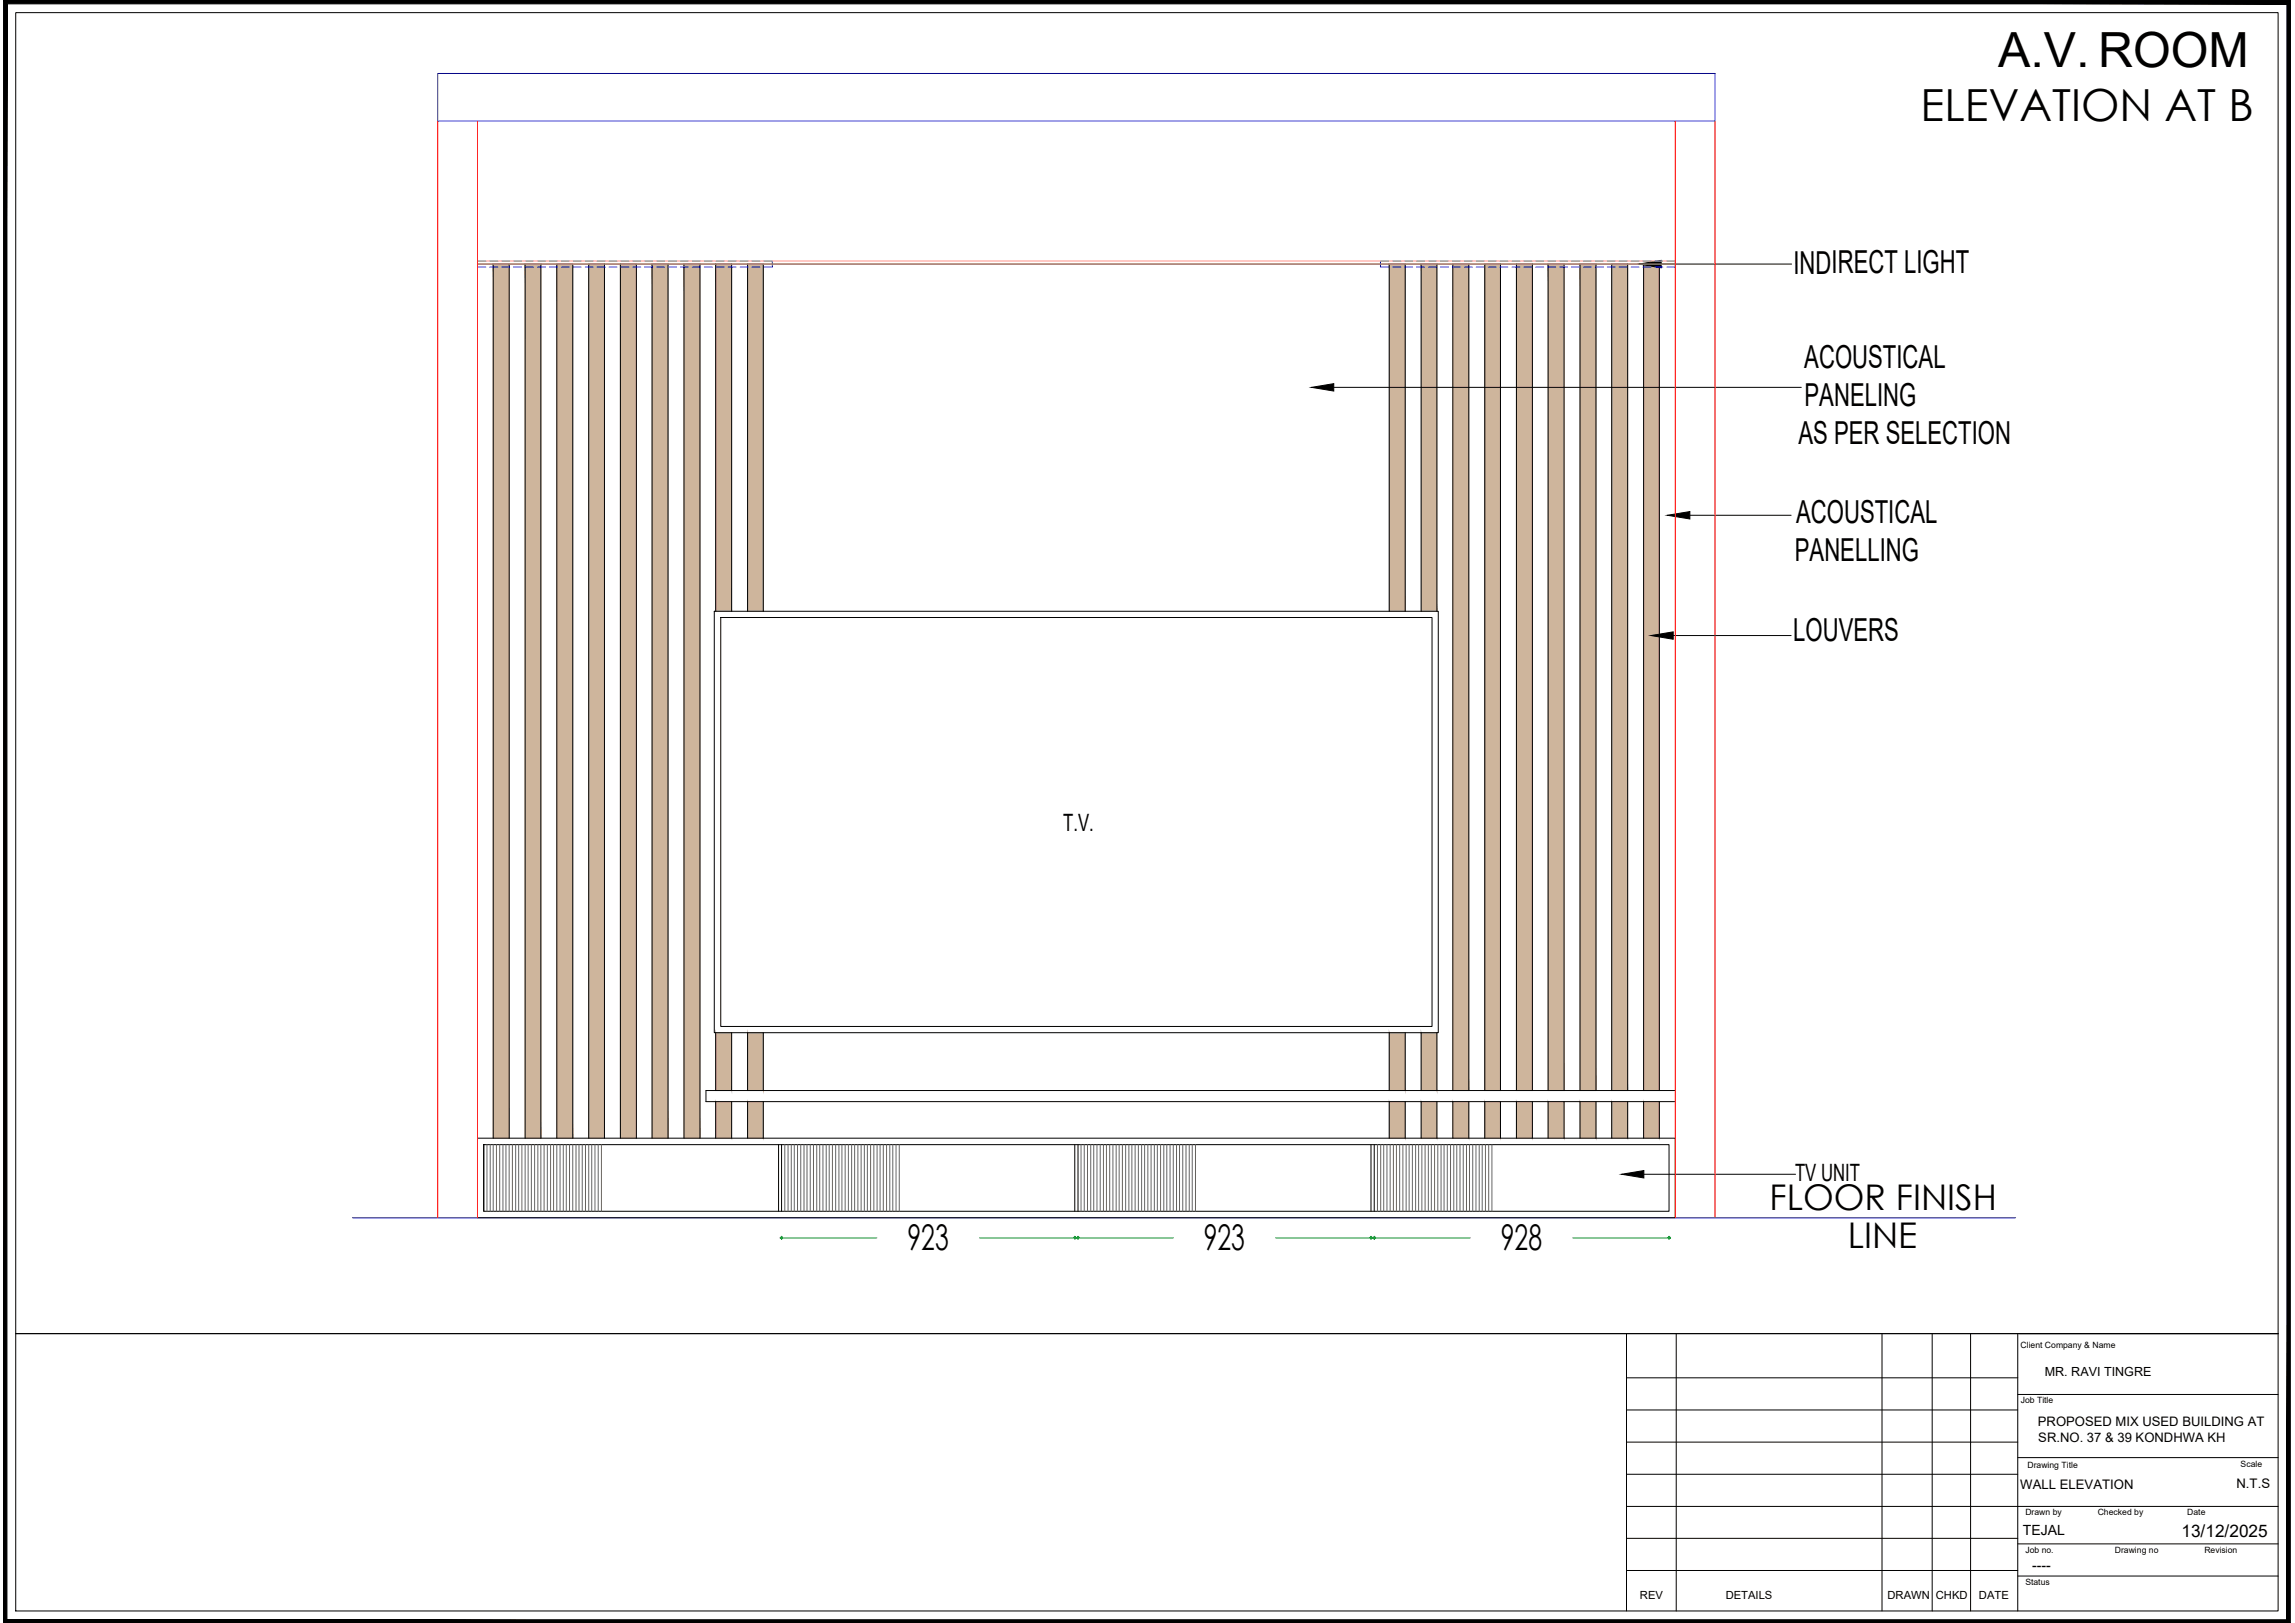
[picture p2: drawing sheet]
<svg xmlns="http://www.w3.org/2000/svg" width="420mm" height="297mm" viewBox="0 0 420 297" stroke-linecap="round" stroke-linejoin="round" font-family="sans-serif">
<defs><g id="words">
<text font-size="8.9" x="365.8" y="12.3">A.V. ROOM</text>
<text font-size="8.1" x="351.6" y="22.2">ELEVATION AT B</text>
<g font-size="6.5">
<text x="324" y="221.4">FLOOR FINISH</text>
<text x="166.2" y="228.8">923</text>
<text x="220.4" y="228.8">923</text>
<text x="274.8" y="228.8">928</text>
<text x="338.3" y="228.4">LINE</text>
</g>
<g font-size="5.8">
<text x="328.3" y="50.1">INDIRECT LIGHT</text>
<text x="330.3" y="67.4">ACOUSTICAL</text>
<text x="330.4" y="74.4">PANELING</text>
<text x="329.2" y="81.3">AS PER SELECTION</text>
<text x="328.8" y="95.7">ACOUSTICAL</text>
<text x="328.6" y="102.7">PANELLING</text>
<text x="328.3" y="117.3">LOUVERS</text>
</g>
<g font-size="4.4">
<text x="194.6" y="152">T.V.</text>
<text x="328.6" y="216.1">TV UNIT</text>
</g>
<text font-size="3.2" x="399.4" y="281.3">13/12/2025</text>
<g font-size="2.6">
<text x="370.3" y="280.9">TEJAL</text>
<text x="372" y="287.4">----</text>
</g>
<g font-size="2.4">
<text x="373.1" y="261">PROPOSED MIX USED BUILDING AT</text>
<text x="373.2" y="263.8">SR.NO. 37 &amp; 39 KONDHWA KH</text>
<text x="369.9" y="272.6">WALL ELEVATION</text>
<text x="409.4" y="272.3">N.T.S</text>
</g>
<text font-size="2.3" x="374.4" y="251.9">MR. RAVI TINGRE</text>
<g font-size="2.1">
<text x="300.2" y="292.6">REV</text>
<text x="315.9" y="292.6">DETAILS</text>
<text x="345.6" y="292.6">DRAWN</text>
<text x="354.4" y="292.6">CHKD</text>
<text x="362.3" y="292.6">DATE</text>
</g>
<g font-size="1.6">
<text x="369.9" y="246.8">Client Company &amp; Name</text>
<text x="370" y="256.8">Job Title</text>
<text x="371.2" y="268.6">Drawing Title</text>
<text x="410.2" y="268.5">Scale</text>
<text x="370.8" y="277.3">Drawn by</text>
<text x="384" y="277.3">Checked by</text>
<text x="400.4" y="277.3">Date</text>
<text x="370.8" y="284.3">Job no.</text>
<text x="387.2" y="284.3">Drawing no</text>
<text x="403.6" y="284.3">Revision</text>
<text x="370.8" y="290.1">Status</text>
</g>
</g></defs>
<!-- layer: B02 Beams and Slabs -->
<path d="M80.1 13.4h233.9v8.8h-233.9zM64.5 222.9h304.5" fill="none" stroke="#00f" stroke-width=".18"/>
<!-- layer: Y01 Hatching 01 -->
<g fill="#ceb59c" stroke="#ceb59c" stroke-width=".18">
<path d="M260.2 48.3l2.9 63.6v-63.6zM260.2 48.3l2.9 63.6h-2.9z"/>
<path d="M254.3 48.3l3 63.6v-63.6zM254.3 48.3l3 63.6h-3z"/>
<path d="M300.9 48.3l2.9 151.3v-151.3zM300.9 48.3l2.9 151.3h-2.9z"/>
<path d="M295.1 48.3l2.9 151.3v-151.3zM295.1 48.3l2.9 151.3h-2.9z"/>
<path d="M289.3 48.3l2.9 151.3v-151.3zM289.3 48.3l2.9 151.3h-2.9z"/>
<path d="M283.4 48.3l2.9 151.3v-151.3zM283.4 48.3l2.9 151.3h-2.9z"/>
<path d="M277.6 48.3l2.9 151.3v-151.3zM277.6 48.3l2.9 151.3h-2.9z"/>
<path d="M271.8 48.3l2.9 151.3v-151.3zM271.8 48.3l2.9 151.3h-2.9z"/>
<path d="M266 48.3l2.9 151.3v-151.3zM266 48.3l2.9 151.3h-2.9z"/>
<path d="M260.2 189l2.9 10.6v-10.6zM260.2 189l2.9 10.6h-2.9z"/>
<path d="M254.3 189l3 10.6v-10.6zM254.3 189l3 10.6h-3z"/>
<path d="M300.9 201.6l2.9 6.7v-6.7zM300.9 201.6l2.9 6.7h-2.9z"/>
<path d="M295.1 201.6l2.9 6.7v-6.7zM295.1 201.6l2.9 6.7h-2.9z"/>
<path d="M289.3 201.6l2.9 6.7v-6.7zM289.3 201.6l2.9 6.7h-2.9z"/>
<path d="M283.4 201.6l2.9 6.7v-6.7zM283.4 201.6l2.9 6.7h-2.9z"/>
<path d="M277.6 201.6l2.9 6.7v-6.7zM277.6 201.6l2.9 6.7h-2.9z"/>
<path d="M271.8 201.6l2.9 6.7v-6.7zM271.8 201.6l2.9 6.7h-2.9z"/>
<path d="M266 201.6l2.9 6.7v-6.7zM266 201.6l2.9 6.7h-2.9z"/>
<path d="M260.2 201.6l2.9 6.7v-6.7zM260.2 201.6l2.9 6.7h-2.9z"/>
<path d="M254.3 201.6l3 6.7v-6.7zM254.3 201.6l3 6.7h-3z"/>
<path d="M136.9 48.3l2.8 63.6v-63.6zM136.9 48.3l2.8 63.6h-2.8z"/>
<path d="M131 48.3l2.9 63.6v-63.6zM131 48.3l2.9 63.6h-2.9z"/>
<path d="M136.9 189l2.8 10.6v-10.6zM136.9 189l2.8 10.6h-2.8z"/>
<path d="M131 189l2.9 10.6v-10.6zM131 189l2.9 10.6h-2.9z"/>
<path d="M136.9 201.6l2.8 6.7v-6.7zM136.9 201.6l2.8 6.7h-2.8z"/>
<path d="M131 201.6l2.9 6.7v-6.7zM131 201.6l2.9 6.7h-2.9z"/>
<path d="M125.2 48.3l2.9 160v-160zM125.2 48.3l2.9 160h-2.9z"/>
<path d="M119.4 48.3l2.9 160v-160zM119.4 48.3l2.9 160h-2.9z"/>
<path d="M113.6 48.3l2.9 160v-160zM113.6 48.3l2.9 160h-2.9z"/>
<path d="M107.8 48.3l2.9 160v-160zM107.8 48.3l2.9 160h-2.9z"/>
<path d="M101.9 48.3l3 160v-160zM101.9 48.3l3 160h-3z"/>
<path d="M96.1 48.3l2.9 160v-160zM96.1 48.3l2.9 160h-2.9z"/>
<path d="M90.3 48.3l2.9 160v-160zM90.3 48.3l2.9 160h-2.9z"/>
</g>
<!-- layer: 0 -->
<g fill="none" stroke="#000" stroke-width=".18">
<path d="M87.4 48.3h219.3M90.3 48.3v160M93.2 48.3v160M96.1 48.3v160M99 48.3v160M101.9 48.3v160M104.9 48.3v160M107.8 48.3v160M110.7 48.3v160M113.6 48.3v160M116.5 48.3v160M119.4 48.3v160"/>
<path d="M122.3 48.3v160M125.2 48.3v160M128.1 48.3v160M131 48.3v63.6M133.9 48.3v63.6M136.9 48.3v63.6M139.7 48.3v63.6M254.3 48.3v63.6M257.3 48.3v63.6M260.2 48.3v63.6M263.1 48.3v63.6M266 48.3v151.3"/>
<path d="M268.9 48.3v151.3M271.8 48.3v151.3M274.7 48.3v151.3M277.6 48.3v151.3M280.5 48.3v151.3M283.4 48.3v151.3M286.3 48.3v151.3M289.3 48.3v151.3M292.2 48.3v151.3M295.1 48.3v151.3M298 48.3v151.3M300.9 48.3v151.3"/>
<path d="M303.8 48.3v151.3M130.8 111.9h132.5v77.1h-132.5zM132 113h130.2v74.9h-130.2zM129.2 199.6h177.5M131 189v10.6M133.9 189v10.6M136.9 189v10.6M139.7 189v10.6M254.3 189v10.6M257.3 189v10.6M260.2 189v10.6M263.1 189v10.6"/>
<path d="M87.4 208.3h219.3v14.6h-219.3zM88.6 209.5h217v12.2h-217zM88.6 209.5v12.2M129.2 201.6h177.5M131 201.6v6.7M133.9 201.6v6.7M136.9 201.6v6.7M139.7 201.6v6.7M142.5 209.5v12.2M143.1 209.5v12.2M196.8 209.5v12.2M197.4 209.5v12.2"/>
<path d="M251 209.5v12.2M251.6 209.5v12.2M254.3 201.6v6.7M257.3 201.6v6.7M260.2 201.6v6.7M263.1 201.6v6.7M266 201.6v6.7M268.9 201.6v6.7M271.8 201.6v6.7M274.7 201.6v6.7M277.6 201.6v6.7M280.5 201.6v6.7"/>
<path d="M283.4 201.6v6.7M286.3 201.6v6.7M289.3 201.6v6.7M292.2 201.6v6.7M295.1 201.6v6.7M298 201.6v6.7M300.9 201.6v6.7M303.8 201.6v6.7"/>
</g>
<g fill="none" stroke="#636466" stroke-width=".18">
<path d="M89.2 209.5v12.2M89.7 209.5v12.2M90.3 209.5v12.2M90.9 209.5v12.2M91.5 209.5v12.2M92.1 209.5v12.2M92.6 209.5v12.2M93.2 209.5v12.2M93.8 209.5v12.2M94.4 209.5v12.2M95 209.5v12.2M95.5 209.5v12.2"/>
<path d="M96.1 209.5v12.2M96.7 209.5v12.2M97.3 209.5v12.2M97.9 209.5v12.2M98.5 209.5v12.2M99 209.5v12.2M99.6 209.5v12.2M100.2 209.5v12.2M100.8 209.5v12.2M101.3 209.5v12.2M101.9 209.5v12.2M102.5 209.5v12.2"/>
<path d="M103.1 209.5v12.2M103.7 209.5v12.2M104.3 209.5v12.2M104.9 209.5v12.2M105.5 209.5v12.2M106 209.5v12.2M106.6 209.5v12.2M107.2 209.5v12.2M107.8 209.5v12.2M108.3 209.5v12.2M108.9 209.5v12.2M109.5 209.5v12.2"/>
<path d="M110.1 209.5v12.2M143.7 209.5v12.2M144.3 209.5v12.2M144.9 209.5v12.2M145.4 209.5v12.2M146 209.5v12.2M146.6 209.5v12.2M147.2 209.5v12.2M147.7 209.5v12.2M148.3 209.5v12.2M148.9 209.5v12.2M149.5 209.5v12.2"/>
<path d="M150.1 209.5v12.2M150.7 209.5v12.2M151.3 209.5v12.2M151.8 209.5v12.2M152.4 209.5v12.2M153 209.5v12.2M153.6 209.5v12.2M154.1 209.5v12.2M154.7 209.5v12.2M155.3 209.5v12.2M155.9 209.5v12.2M156.5 209.5v12.2"/>
<path d="M157.1 209.5v12.2M157.6 209.5v12.2M158.2 209.5v12.2M158.8 209.5v12.2M159.4 209.5v12.2M160 209.5v12.2M160.6 209.5v12.2M161.1 209.5v12.2M161.7 209.5v12.2M162.3 209.5v12.2M162.9 209.5v12.2M163.4 209.5v12.2"/>
<path d="M164 209.5v12.2M164.6 209.5v12.2M197.9 209.5v12.2M198.5 209.5v12.2M199.1 209.5v12.2M199.7 209.5v12.2M200.2 209.5v12.2M200.8 209.5v12.2M201.4 209.5v12.2M202 209.5v12.2M202.6 209.5v12.2M203.2 209.5v12.2"/>
<path d="M203.8 209.5v12.2M204.3 209.5v12.2M204.9 209.5v12.2M205.5 209.5v12.2M206.1 209.5v12.2M206.7 209.5v12.2M207.2 209.5v12.2M207.8 209.5v12.2M208.4 209.5v12.2M209 209.5v12.2M209.5 209.5v12.2M210.1 209.5v12.2"/>
<path d="M210.7 209.5v12.2M211.3 209.5v12.2M211.9 209.5v12.2M212.5 209.5v12.2M213.1 209.5v12.2M213.6 209.5v12.2M214.2 209.5v12.2M214.8 209.5v12.2M215.4 209.5v12.2M215.9 209.5v12.2M216.5 209.5v12.2M217.1 209.5v12.2"/>
<path d="M217.7 209.5v12.2M218.3 209.5v12.2M218.9 209.5v12.2M252.2 209.5v12.2M252.8 209.5v12.2M253.3 209.5v12.2M253.9 209.5v12.2M254.5 209.5v12.2M255.1 209.5v12.2M255.7 209.5v12.2M256.2 209.5v12.2M256.8 209.5v12.2"/>
<path d="M257.4 209.5v12.2M258 209.5v12.2M258.6 209.5v12.2M259.2 209.5v12.2M259.7 209.5v12.2M260.3 209.5v12.2M260.9 209.5v12.2M261.5 209.5v12.2M262 209.5v12.2M262.6 209.5v12.2M263.2 209.5v12.2M263.8 209.5v12.2"/>
<path d="M264.4 209.5v12.2M265 209.5v12.2M265.6 209.5v12.2M266.1 209.5v12.2M266.7 209.5v12.2M267.3 209.5v12.2M267.9 209.5v12.2M268.5 209.5v12.2M269 209.5v12.2M269.6 209.5v12.2M270.2 209.5v12.2M270.8 209.5v12.2"/>
<path d="M271.4 209.5v12.2M271.9 209.5v12.2M272.5 209.5v12.2M273.1 209.5v12.2"/>
</g>
<!-- layer: U02 Notes-General Scale 1 -->
<path d="M300.1 48.3l4-.6v1.3zM240.1 70.9l4.1-.7v1.4zM305.3 94.3l4.1-.7v1.4zM302.3 116.3l4-.7v1.4zM296.9 214.9l4-.7v1.4z" fill="#000" stroke="#000" stroke-width=".18"/>
<path d="M304.1 48.3h23.9M244.2 70.9h85.6M309.4 94.3h18.5M306.3 116.3h21.6M300.9 214.9h27.8" fill="none" stroke="#000" stroke-width=".18"/>
<!-- layer: wall -->
<g fill="none" stroke="#00f" stroke-width=".18">
<path d="M88.9 47.8h-1.5v1.1h1.5M89.7 47.8h1.4M89.7 48.9h1.4M91.9 47.8h1.4M91.9 48.9h1.4M94 47.8h1.5M94 48.9h1.5M96.2 47.8h1.5M96.2 48.9h1.5M98.4 47.8h1.5M98.4 48.9h1.5M100.6 47.8h1.4"/>
<path d="M100.6 48.9h1.4M102.8 47.8h1.4M102.8 48.9h1.4M104.9 47.8h1.5M104.9 48.9h1.5M107.1 47.8h1.5M107.1 48.9h1.5M109.3 47.8h1.5M109.3 48.9h1.5M111.5 47.8h1.4M111.5 48.9h1.4M113.7 47.8h1.4"/>
<path d="M113.7 48.9h1.4M115.9 47.8h1.4M115.9 48.9h1.4M118 47.8h1.5M118 48.9h1.5M120.2 47.8h1.5M120.2 48.9h1.5M122.4 47.8h1.5M122.4 48.9h1.5M124.6 47.8h1.4M124.6 48.9h1.4M126.7 47.8h1.5"/>
<path d="M126.7 48.9h1.5M128.9 47.8h1.5M128.9 48.9h1.5M131.1 47.8h1.5M131.1 48.9h1.5M133.3 47.8h1.4M133.3 48.9h1.4M135.5 47.8h1.4M135.5 48.9h1.4M137.7 47.8h1.4M137.7 48.9h1.4M139.9 47.8h1.5v1.1h-1.5"/>
<path d="M254.3 47.8h-1.6v1.1h1.6M255 47.8h1.5M255 48.9h1.5M257.2 47.8h1.4M257.2 48.9h1.4M259.3 47.8h1.5M259.3 48.9h1.5M261.5 47.8h1.5M261.5 48.9h1.5M263.7 47.8h1.5M263.7 48.9h1.5M265.9 47.8h1.4"/>
<path d="M265.9 48.9h1.4M268.1 47.8h1.4M268.1 48.9h1.4M270.3 47.8h1.4M270.3 48.9h1.4M272.5 47.8h1.4M272.5 48.9h1.4M274.6 47.8h1.5M274.6 48.9h1.5M276.8 47.8h1.5M276.8 48.9h1.5M279 47.8h1.5"/>
<path d="M279 48.9h1.5M281.2 47.8h1.4M281.2 48.9h1.4M283.3 47.8h1.5M283.3 48.9h1.5M285.5 47.8h1.5M285.5 48.9h1.5M287.7 47.8h1.5M287.7 48.9h1.5M289.9 47.8h1.4M289.9 48.9h1.4M292.1 47.8h1.4"/>
<path d="M292.1 48.9h1.4M294.3 47.8h1.4M294.3 48.9h1.4M296.4 47.8h1.5M296.4 48.9h1.5M298.6 47.8h1.5M298.6 48.9h1.5M300.8 47.8h1.5M300.8 48.9h1.5M303 47.8h1.4M303 48.9h1.4M305.2 47.8h1.5v1.1h-1.5"/>
</g>
<path d="M129.2 199.6v2" fill="none" stroke="#000" stroke-width=".18"/>
<!-- layer: T01 Dimenstions Scale 01 -->
<g fill="none" stroke="#009525" stroke-width=".18">
<path d="M143.1 226.3v.3h-.3M143.4 226.6h-.3v.3M143.5 226.6h17M179.3 226.6h17.1M196.8 226.3v.3h-.3M197.4 226.3v.3h-.6v.3M214.8 226.6h-17.4v.3M251 226.3v.3h-17.4M251.6 226.3v.3h-.6v.3M251.9 226.6h-.3v.3M251.9 226.6h17.3M288 226.6h17.2"/>
<path d="M305.6 226.3v.3h-.3M305.9 226.6h-.3v.3"/>
<circle cx="143.1" cy="226.5" r=".19"/>
<circle cx="196.8" cy="226.5" r=".19"/>
<circle cx="197.4" cy="226.5" r=".19"/>
<circle cx="251" cy="226.5" r=".19"/>
<circle cx="251.6" cy="226.5" r=".19"/>
<circle cx="305.6" cy="226.5" r=".19"/>
</g>
<!-- layer: C02 Walls 01 -->
<path d="M80.1 22.2v200.7M87.4 22.2v200.7M306.7 22.2v200.7M314 22.2v200.7" fill="none" stroke="#f00" stroke-width=".18"/>
<path d="M87.4 48.3h219.3M87.4 47.8h219.3" fill="none" stroke="#ff9f7f" stroke-width=".18"/>
<!-- layer: S03 Title Block -->
<g fill="none" stroke="#000" stroke-width=".18">
<path d="M.7 .1h418.6v296.9h-418.6zM2.9 2.3h414.2v292.5h-414.2zM2.9 244.1h414.2M297.8 258h71.6M297.8 252.2h71.6M297.8 244.1v50.7M306.9 244.1v50.7M344.6 244.1v50.7M353.7 244.1v50.7M360.8 244.1v50.7M369.4 255.2h47.7M369.4 244.1v50.7"/>
<path d="M297.8 275.7h119.3M297.8 269.8h71.6M297.8 263.9h71.6M369.4 266.8h47.7M297.8 287.4h71.6M297.8 281.5h71.6M369.4 288.4h47.7M369.4 282.6h47.7"/>
</g>
<!-- layer: A01 Plot Boundary -->
<g fill="#000" stroke="#000" stroke-width=".18">
<path d="M.7 .1l.6 .6h417.4zM.7 .1h418.6l-.6 .6z"/>
<path d="M418.7 .7v295.7l.6-296.3zM419.3 .1v296.9l-.6-.6z"/>
<path d="M1.3 .7l-.6 296.3 .6-.6zM.7 .1l.6 .6-.6 296.3z"/>
<path d="M1.3 296.4l418 .6-.6-.6zM1.3 296.4l418 .6h-418.6z"/>
</g>
<use href="#words"/>
</svg>
